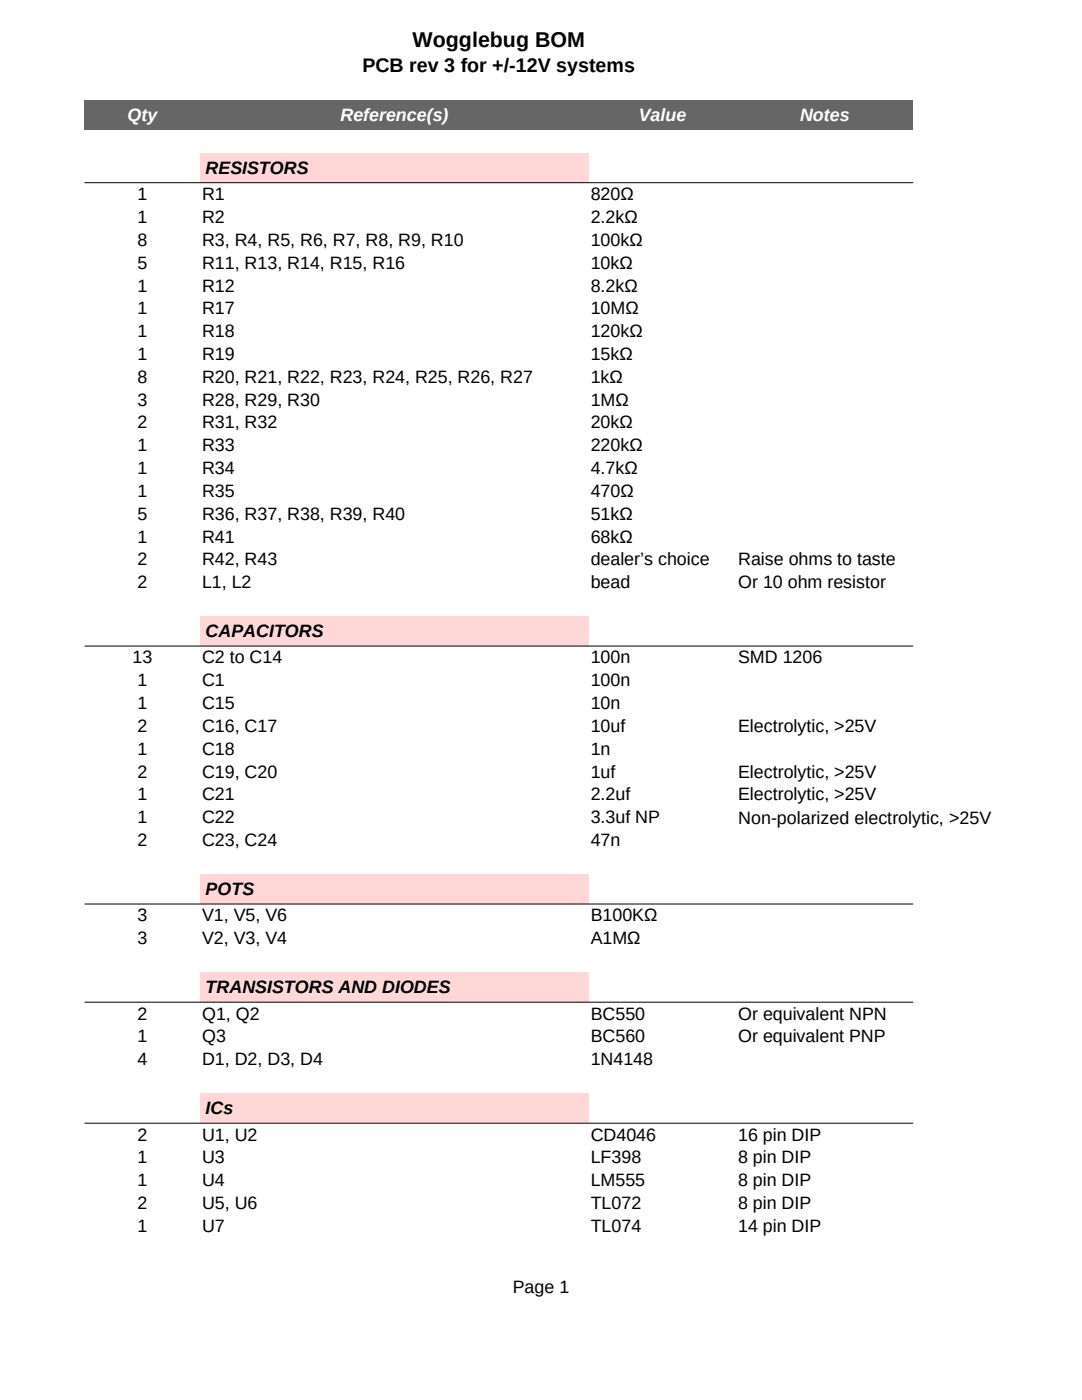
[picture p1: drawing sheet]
<svg xmlns="http://www.w3.org/2000/svg" width="216mm" height="279mm" viewBox="0 0 216 279" stroke-linecap="round" stroke-linejoin="round" font-family="sans-serif">
<defs><g id="words">
<text font-size="4.3" x="82.3" y="9.4">Wogglebug BOM</text>
<text font-size="3.9" x="72.3" y="14.4">PCB rev 3 for +/-12V systems</text>
<g font-size="3.6" fill="#fff">
<text x="25.4" y="24.2">Qty</text>
<text x="67.9" y="24.2">Reference(s)</text>
<text x="127.5" y="24.2">Value</text>
<text x="159.6" y="24.2">Notes</text>
</g>
<g font-size="3.6">
<text x="41" y="34.7">RESISTORS</text>
<text x="27.4" y="39.9">1</text>
<text x="40.3" y="39.9">R1</text>
<text x="117.9" y="39.9">820Ω</text>
<text x="27.4" y="44.5">1</text>
<text x="40.3" y="44.5">R2</text>
<text x="117.9" y="44.5">2.2kΩ</text>
<text x="27.4" y="49">8</text>
<text x="27.4" y="53.6">5</text>
<text x="40.3" y="49">R3, R4, R5, R6, R7, R8, R9, R10</text>
<text x="40.3" y="53.6">R11, R13, R14, R15, R16</text>
<text x="117.9" y="49">100kΩ</text>
<text x="117.9" y="53.6">10kΩ</text>
<text x="27.4" y="58.2">1</text>
<text x="40.3" y="58.2">R12</text>
<text x="117.9" y="58.2">8.2kΩ</text>
<text x="27.4" y="62.7">1</text>
<text x="40.3" y="62.7">R17</text>
<text x="117.9" y="62.7">10MΩ</text>
<text x="27.4" y="67.3">1</text>
<text x="27.4" y="71.8">1</text>
<text x="40.3" y="67.3">R18</text>
<text x="40.3" y="71.8">R19</text>
<text x="117.9" y="67.3">120kΩ</text>
<text x="117.9" y="71.8">15kΩ</text>
<text x="27.4" y="76.4">8</text>
<text x="40.3" y="76.4">R20, R21, R22, R23, R24, R25, R26, R27</text>
<text x="117.9" y="76.4">1kΩ</text>
<text x="27.4" y="80.9">3</text>
<text x="40.3" y="80.9">R28, R29, R30</text>
<text x="117.9" y="80.9">1MΩ</text>
<text x="27.4" y="85.5">2</text>
<text x="40.3" y="85.5">R31, R32</text>
<text x="117.9" y="85.5">20kΩ</text>
<text x="27.4" y="90">1</text>
<text x="27.4" y="94.6">1</text>
<text x="40.3" y="90">R33</text>
<text x="40.3" y="94.6">R34</text>
<text x="117.9" y="90">220kΩ</text>
<text x="117.9" y="94.6">4.7kΩ</text>
<text x="27.4" y="99.2">1</text>
<text x="40.3" y="99.2">R35</text>
<text x="117.9" y="99.2">470Ω</text>
<text x="27.4" y="103.7">5</text>
<text x="40.3" y="103.7">R36, R37, R38, R39, R40</text>
<text x="117.9" y="103.7">51kΩ</text>
<text x="27.4" y="108.3">1</text>
<text x="27.4" y="112.8">2</text>
<text x="40.3" y="108.3">R41</text>
<text x="40.3" y="112.8">R42, R43</text>
<text x="117.9" y="108.3">68kΩ</text>
<text x="117.9" y="112.8">dealer’s choice</text>
<text x="147.3" y="112.8">Raise ohms to taste</text>
<text x="27.4" y="117.4">2</text>
<text x="40.3" y="117.4">L1, L2</text>
<text x="117.9" y="117.4">bead</text>
<text x="147.3" y="117.4">Or 10 ohm resistor</text>
<text x="41" y="127.1">CAPACITORS</text>
<text x="26.5" y="132.4">13</text>
<text x="27.4" y="137">1</text>
<text x="40.3" y="132.4">C2 to C14</text>
<text x="40.3" y="137">C1</text>
<text x="117.9" y="132.4">100n</text>
<text x="117.9" y="137">100n</text>
<text x="147.3" y="132.4">SMD 1206</text>
<text x="27.4" y="141.5">1</text>
<text x="40.3" y="141.5">C15</text>
<text x="117.9" y="141.5">10n</text>
<text x="27.4" y="146.1">2</text>
<text x="40.3" y="146.1">C16, C17</text>
<text x="117.9" y="146.1">10uf</text>
<text x="147.3" y="146.1">Electrolytic, &gt;25V</text>
<text x="27.4" y="150.6">1</text>
<text x="27.4" y="155.2">2</text>
<text x="40.3" y="150.6">C18</text>
<text x="40.3" y="155.2">C19, C20</text>
<text x="117.9" y="150.6">1n</text>
<text x="117.9" y="155.2">1uf</text>
<text x="147.3" y="155.2">Electrolytic, &gt;25V</text>
<text x="27.4" y="159.7">1</text>
<text x="40.3" y="159.7">C21</text>
<text x="117.9" y="159.7">2.2uf</text>
<text x="147.3" y="159.7">Electrolytic, &gt;25V</text>
<text x="27.4" y="164.3">1</text>
<text x="40.3" y="164.3">C22</text>
<text x="117.9" y="164.3">3.3uf NP</text>
<text x="147.3" y="164.4">Non-polarized electrolytic, &gt;25V</text>
<text x="27.4" y="168.8">2</text>
<text x="40.3" y="168.8">C23, C24</text>
<text x="117.9" y="168.8">47n</text>
<text x="41" y="178.6">POTS</text>
<text x="27.4" y="183.9">3</text>
<text x="40.3" y="183.9">V1, V5, V6</text>
<text x="117.9" y="183.9">B100KΩ</text>
<text x="27.4" y="188.5">3</text>
<text x="40.3" y="188.5">V2, V3, V4</text>
<text x="117.9" y="188.5">A1MΩ</text>
<text x="27.4" y="203.5">2</text>
<text x="40.3" y="203.5">Q1, Q2</text>
<text x="41" y="198.2">TRANSISTORS AND DIODES</text>
<text x="117.9" y="203.5">BC550</text>
<text x="147.3" y="203.5">Or equivalent NPN</text>
<text x="27.4" y="208">1</text>
<text x="40.3" y="208">Q3</text>
<text x="117.9" y="208">BC560</text>
<text x="147.3" y="208">Or equivalent PNP</text>
<text x="27.4" y="212.6">4</text>
<text x="40.3" y="212.6">D1, D2, D3, D4</text>
<text x="117.9" y="212.6">1N4148</text>
<text x="27.4" y="227.6">2</text>
<text x="40.3" y="227.6">U1, U2</text>
<text x="41" y="222.4">ICs</text>
<text x="117.9" y="227.6">CD4046</text>
<text x="147.3" y="227.6">16 pin DIP</text>
<text x="27.4" y="232.2">1</text>
<text x="40.3" y="232.2">U3</text>
<text x="117.9" y="232.2">LF398</text>
<text x="147.3" y="232.2">8 pin DIP</text>
<text x="27.4" y="236.8">1</text>
<text x="40.3" y="236.8">U4</text>
<text x="117.9" y="236.8">LM555</text>
<text x="147.3" y="236.8">8 pin DIP</text>
<text x="27.4" y="241.3">2</text>
<text x="27.4" y="245.9">1</text>
<text x="40.3" y="241.3">U5, U6</text>
<text x="40.3" y="245.9">U7</text>
<text x="117.9" y="241.3">TL072</text>
<text x="117.9" y="245.9">TL074</text>
<text x="147.3" y="241.3">8 pin DIP</text>
<text x="147.3" y="245.9">14 pin DIP</text>
<text x="102.3" y="258">Page 1</text>
</g>
</g></defs>
<path d="M16.9 20h165.3v6h-165.3z" fill-rule="evenodd" fill="#666"/>
<g fill="#ffd7d7">
<path d="M39.9 30.5h77.6v6h-77.6z" fill-rule="evenodd"/>
<path d="M39.9 123h77.6v5.9h-77.6z" fill-rule="evenodd"/>
<path d="M39.9 174.5h77.6v5.9h-77.6z" fill-rule="evenodd"/>
<path d="M39.9 194.1h77.6v5.9h-77.6z" fill-rule="evenodd"/>
<path d="M39.9 218.2h77.6v5.9h-77.6z" fill-rule="evenodd"/>
</g>
<path d="M16.9 36.5h165.3M16.9 128.9h165.3M16.9 180.4h165.3M16.9 200h165.3M16.9 224.2h165.3" fill="none" stroke="#000" stroke-width=".2"/>
<use href="#words"/>
</svg>
